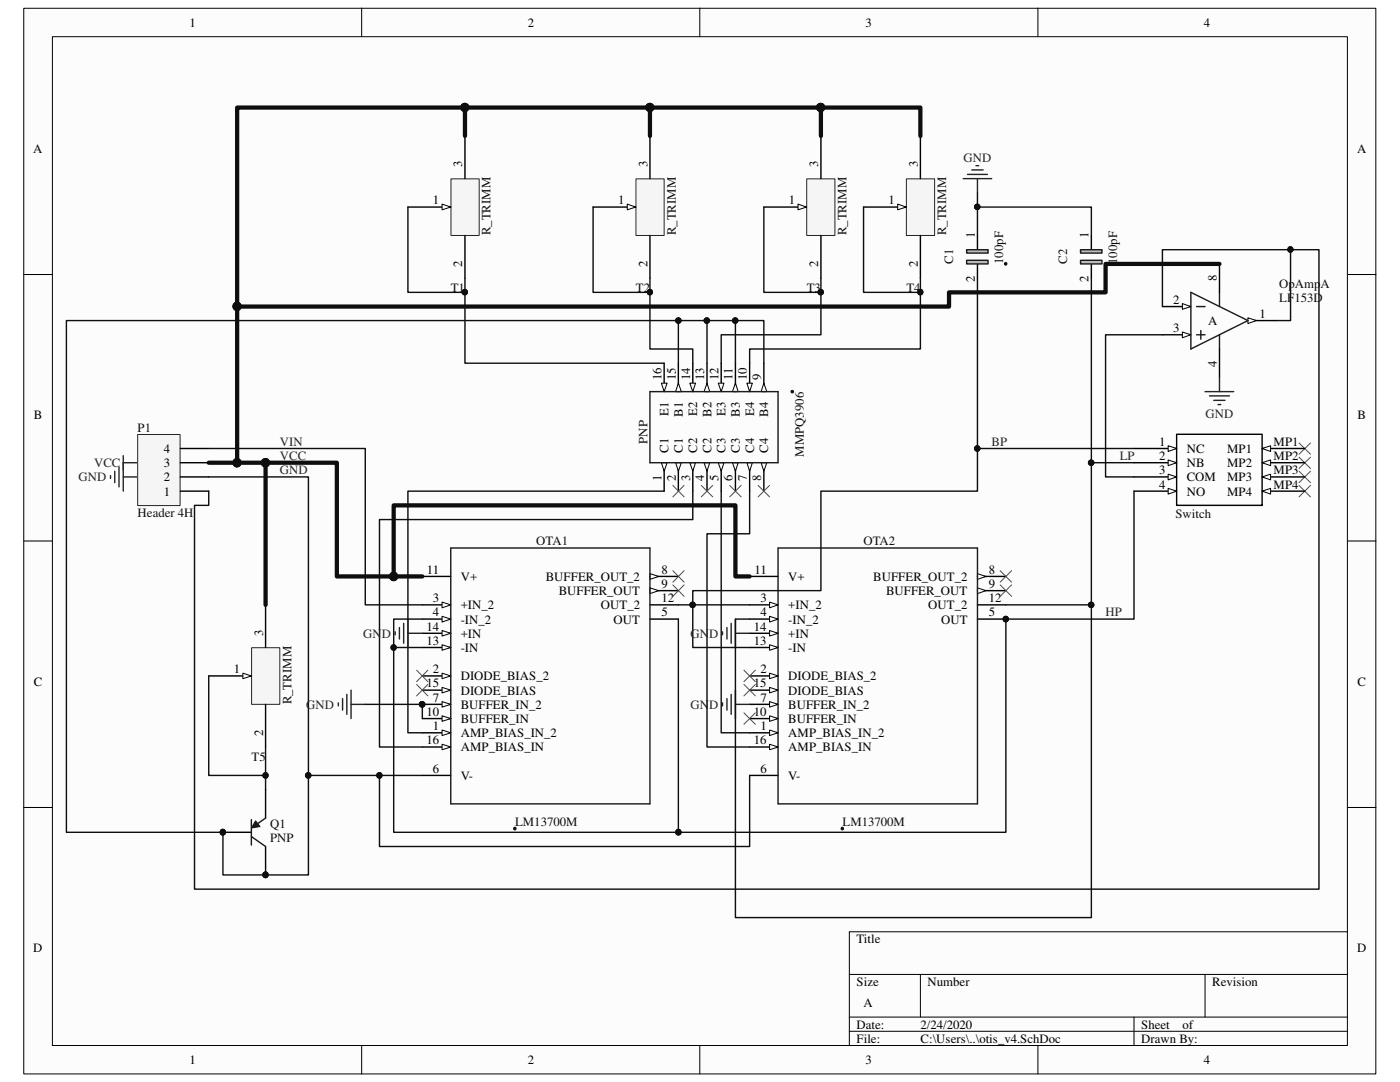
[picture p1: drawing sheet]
<svg xmlns="http://www.w3.org/2000/svg" width="279mm" height="216mm" viewBox="0 0 279 216" stroke-linecap="round" stroke-linejoin="round" font-family="sans-serif">
<defs><g id="words">
<g font-size="2.5">
<text x="37.8" y="5.3">1</text>
<text x="105.3" y="5.3">2</text>
<text x="172.8" y="5.3">3</text>
<text x="240.2" y="5.3">4</text>
<text x="6.6" y="30.5">A</text>
<text x="92.2" y="33.4" transform="rotate(-90 92.2 33.4)">3</text>
<text x="129.2" y="33.4" transform="rotate(-90 129.2 33.4)">3</text>
<text x="163.3" y="33.4" transform="rotate(-90 163.3 33.4)">3</text>
<text x="183.2" y="33.4" transform="rotate(-90 183.2 33.4)">3</text>
<text x="270.8" y="30.5">A</text>
<text x="86.4" y="40.8">1</text>
<text x="123.4" y="40.8">1</text>
<text x="157.4" y="40.8">1</text>
<text x="177.3" y="40.8">1</text>
<text x="194.5" y="47.5" transform="rotate(-90 194.5 47.5)">1</text>
<text x="217.3" y="47.5" transform="rotate(-90 217.3 47.5)">1</text>
<text x="92.2" y="53.2" transform="rotate(-90 92.2 53.2)">2</text>
<text x="129.2" y="53.2" transform="rotate(-90 129.2 53.2)">2</text>
<text x="163.3" y="53.2" transform="rotate(-90 163.3 53.2)">2</text>
<text x="183.2" y="53.2" transform="rotate(-90 183.2 53.2)">2</text>
<text x="194.5" y="56.2" transform="rotate(-90 194.5 56.2)">2</text>
<text x="217.3" y="56.2" transform="rotate(-90 217.3 56.2)">2</text>
<text x="242.8" y="56" transform="rotate(-90 242.8 56)">8</text>
<text x="234.1" y="60.6">2</text>
<text x="241.1" y="64.9">A</text>
<text x="251.3" y="63.5">1</text>
<text x="234.1" y="66.3">3</text>
<text x="132" y="75.9" transform="rotate(-90 132 75.9)">16</text>
<text x="134.9" y="75.9" transform="rotate(-90 134.9 75.9)">15</text>
<text x="137.7" y="75.9" transform="rotate(-90 137.7 75.9)">14</text>
<text x="140.5" y="75.9" transform="rotate(-90 140.5 75.9)">13</text>
<text x="143.4" y="75.9" transform="rotate(-90 143.4 75.9)">12</text>
<text x="146.2" y="75.9" transform="rotate(-90 146.2 75.9)">11</text>
<text x="149.1" y="75.9" transform="rotate(-90 149.1 75.9)">10</text>
<text x="151.9" y="75.9" transform="rotate(-90 151.9 75.9)">9</text>
<text x="242.8" y="73.2" transform="rotate(-90 242.8 73.2)">4</text>
<text x="6.7" y="83.7">B</text>
<text x="133.4" y="83" transform="rotate(-90 133.4 83)">E1</text>
<text x="136.3" y="83.1" transform="rotate(-90 136.3 83.1)">B1</text>
<text x="139.1" y="83" transform="rotate(-90 139.1 83)">E2</text>
<text x="142" y="83.1" transform="rotate(-90 142 83.1)">B2</text>
<text x="144.8" y="83" transform="rotate(-90 144.8 83)">E3</text>
<text x="147.7" y="83.1" transform="rotate(-90 147.7 83.1)">B3</text>
<text x="150.5" y="83" transform="rotate(-90 150.5 83)">E4</text>
<text x="153.3" y="83.1" transform="rotate(-90 153.3 83.1)">B4</text>
<text x="270.9" y="83.7">B</text>
<text x="231.3" y="89">1</text>
<text x="254.2" y="89">MP1</text>
<text x="32.7" y="93.2">3</text>
<text x="32.7" y="90.4">4</text>
<text x="132" y="95.9" transform="rotate(-90 132 95.9)">1</text>
<text x="133.4" y="90.4" transform="rotate(-90 133.4 90.4)">C1</text>
<text x="134.9" y="95.9" transform="rotate(-90 134.9 95.9)">2</text>
<text x="136.3" y="90.4" transform="rotate(-90 136.3 90.4)">C1</text>
<text x="137.7" y="95.9" transform="rotate(-90 137.7 95.9)">3</text>
<text x="139.1" y="90.4" transform="rotate(-90 139.1 90.4)">C2</text>
<text x="140.5" y="95.9" transform="rotate(-90 140.5 95.9)">4</text>
<text x="142" y="90.4" transform="rotate(-90 142 90.4)">C2</text>
<text x="143.4" y="95.9" transform="rotate(-90 143.4 95.9)">5</text>
<text x="144.8" y="90.4" transform="rotate(-90 144.8 90.4)">C3</text>
<text x="146.2" y="95.9" transform="rotate(-90 146.2 95.9)">6</text>
<text x="147.7" y="90.4" transform="rotate(-90 147.7 90.4)">C3</text>
<text x="149.1" y="95.9" transform="rotate(-90 149.1 95.9)">7</text>
<text x="150.5" y="90.4" transform="rotate(-90 150.5 90.4)">C4</text>
<text x="151.9" y="95.9" transform="rotate(-90 151.9 95.9)">8</text>
<text x="153.3" y="90.4" transform="rotate(-90 153.3 90.4)">C4</text>
<text x="231.3" y="94.7">3</text>
<text x="231.3" y="91.8">2</text>
<text x="236.9" y="90.4">NC</text>
<text x="236.9" y="93.2">NB</text>
<text x="244.9" y="90.4">MP1</text>
<text x="244.9" y="93.2">MP2</text>
<text x="254.2" y="91.8">MP2</text>
<text x="254.2" y="94.7">MP3</text>
<text x="32.7" y="98.9">1</text>
<text x="32.7" y="96.1">2</text>
<text x="231.3" y="97.5">4</text>
<text x="236.9" y="96.1">COM</text>
<text x="236.9" y="98.9">NO</text>
<text x="244.9" y="96.1">MP3</text>
<text x="244.9" y="98.9">MP4</text>
<text x="254.2" y="97.5">MP4</text>
<text x="85.2" y="114.5">11</text>
<text x="91.9" y="115.9">V+</text>
<text x="108.9" y="115.9">BUFFER_OUT_2</text>
<text x="111.5" y="118.7">BUFFER_OUT</text>
<text x="132" y="117.3">9</text>
<text x="132" y="114.5">8</text>
<text x="150.6" y="114.5">11</text>
<text x="157.3" y="115.9">V+</text>
<text x="174.3" y="115.9">BUFFER_OUT_2</text>
<text x="176.8" y="118.7">BUFFER_OUT</text>
<text x="197.4" y="114.5">8</text>
<text x="197.4" y="117.3">9</text>
<text x="85.1" y="125.8">14</text>
<text x="86.4" y="120.2">3</text>
<text x="86.4" y="123">4</text>
<text x="91.9" y="121.6">+IN_2</text>
<text x="91.9" y="124.4">-IN_2</text>
<text x="119.9" y="121.6">OUT_2</text>
<text x="122.5" y="124.4">OUT</text>
<text x="132" y="120.2">12</text>
<text x="132" y="123">5</text>
<text x="150.5" y="125.8">14</text>
<text x="151.8" y="120.2">3</text>
<text x="151.8" y="123">4</text>
<text x="157.3" y="121.6">+IN_2</text>
<text x="157.3" y="124.4">-IN_2</text>
<text x="185.3" y="121.6">OUT_2</text>
<text x="187.8" y="124.4">OUT</text>
<text x="197.4" y="120.2">12</text>
<text x="197.4" y="123">5</text>
<text x="52.5" y="127" transform="rotate(-90 52.5 127)">3</text>
<text x="85.1" y="128.7">13</text>
<text x="91.9" y="127.3">+IN</text>
<text x="91.9" y="130.1">-IN</text>
<text x="150.5" y="128.7">13</text>
<text x="157.3" y="127.3">+IN</text>
<text x="157.3" y="130.1">-IN</text>
<text x="6.7" y="136.8">C</text>
<text x="46.7" y="134.3">1</text>
<text x="85.1" y="137.2">15</text>
<text x="86.4" y="134.3">2</text>
<text x="91.9" y="135.8">DIODE_BIAS_2</text>
<text x="150.5" y="137.2">15</text>
<text x="151.8" y="134.3">2</text>
<text x="157.3" y="135.8">DIODE_BIAS_2</text>
<text x="270.9" y="136.8">C</text>
<text x="85.1" y="142.8">10</text>
<text x="86.4" y="140">7</text>
<text x="91.9" y="138.6">DIODE_BIAS</text>
<text x="91.9" y="141.4">BUFFER_IN_2</text>
<text x="150.5" y="142.8">10</text>
<text x="151.8" y="140">7</text>
<text x="157.3" y="138.6">DIODE_BIAS</text>
<text x="157.3" y="141.4">BUFFER_IN_2</text>
<text x="52.5" y="146.8" transform="rotate(-90 52.5 146.8)">2</text>
<text x="85.1" y="148.5">16</text>
<text x="86.4" y="145.7">1</text>
<text x="91.9" y="144.3">BUFFER_IN</text>
<text x="91.9" y="147.1">AMP_BIAS_IN_2</text>
<text x="91.9" y="149.9">AMP_BIAS_IN</text>
<text x="150.5" y="148.5">16</text>
<text x="151.8" y="145.7">1</text>
<text x="157.3" y="144.3">BUFFER_IN</text>
<text x="157.3" y="147.1">AMP_BIAS_IN_2</text>
<text x="157.3" y="149.9">AMP_BIAS_IN</text>
<text x="86.4" y="154.2">6</text>
<text x="91.9" y="155.6">V-</text>
<text x="151.8" y="154.2">6</text>
<text x="157.3" y="155.6">V-</text>
<text x="6.6" y="190">D</text>
<text x="170.9" y="188.2">Title</text>
<text x="270.8" y="190">D</text>
<text x="170.9" y="196.7">Size</text>
<text x="185.1" y="196.7">Number</text>
<text x="241.9" y="196.7">Revision</text>
<text x="172.3" y="201">A</text>
<text x="170.9" y="205.2">Date:</text>
<text x="170.9" y="208.1">File:</text>
<text x="183.7" y="208.1">C:\Users\..\otis_v4.SchDoc</text>
<text x="183.7" y="205.2">2/24/2020</text>
<text x="227.8" y="205.2">Sheet</text>
<text x="227.8" y="208.1">Drawn By:</text>
<text x="236" y="205.2">of</text>
<text x="37.8" y="212.3">1</text>
<text x="105.3" y="212.3">2</text>
<text x="172.8" y="212.3">3</text>
<text x="240.2" y="212.3">4</text>
</g>
<g font-size="2.5" fill="#262626">
<text x="192.3" y="32.3">GND</text>
<text x="240.6" y="83.3">GND</text>
<text x="55.9" y="89">VIN</text>
<text x="197.9" y="89">BP</text>
<text x="18.8" y="93.2">VCC</text>
<text x="55.9" y="94.7">GND</text>
<text x="55.9" y="91.8">VCC</text>
<text x="223.5" y="91.8">LP</text>
<text x="15.7" y="96.1">GND</text>
<text x="220.6" y="123">HP</text>
<text x="72.5" y="127.3">GND</text>
<text x="137.8" y="127.3">GND</text>
<text x="61.1" y="141.4">GND</text>
<text x="137.8" y="141.4">GND</text>
</g>
<g font-size="2.5" fill="#0e0e0e">
<text x="97.9" y="47" transform="rotate(-90 97.9 47)">R_TRIMM</text>
<text x="134.9" y="47" transform="rotate(-90 134.9 47)">R_TRIMM</text>
<text x="169" y="47" transform="rotate(-90 169 47)">R_TRIMM</text>
<text x="188.8" y="47" transform="rotate(-90 188.8 47)">R_TRIMM</text>
<text x="190.2" y="52.7" transform="rotate(-90 190.2 52.7)">C1</text>
<text x="200.2" y="52.7" transform="rotate(-90 200.2 52.7)">100pF</text>
<text x="213" y="52.7" transform="rotate(-90 213 52.7)">C2</text>
<text x="222.9" y="52.7" transform="rotate(-90 222.9 52.7)">100pF</text>
<text x="90" y="58.3">T1</text>
<text x="126.9" y="58.3">T2</text>
<text x="161" y="58.3">T3</text>
<text x="180.9" y="58.3">T4</text>
<text x="255.3" y="57.5">OpAmpA</text>
<text x="255.3" y="60.3">LF153D</text>
<text x="27.5" y="86.1">P1</text>
<text x="129.2" y="88.6" transform="rotate(-90 129.2 88.6)">PNP</text>
<text x="160.4" y="91.1" transform="rotate(-90 160.4 91.1)">MMPQ3906</text>
<text x="27.5" y="103.2">Header 4H</text>
<text x="234.6" y="103.4">Switch</text>
<text x="107" y="108.8">OTA1</text>
<text x="172.3" y="108.8">OTA2</text>
<text x="58.2" y="140.5" transform="rotate(-90 58.2 140.5)">R_TRIMM</text>
<text x="50.2" y="151.9">T5</text>
<text x="53.9" y="165.3">Q1</text>
<text x="102.8" y="164.8">LM13700M</text>
<text x="168.1" y="164.8">LM13700M</text>
<text x="53.9" y="168.1">PNP</text>
</g>
</g></defs>
<path d="M4.8 1.7h269.8v212.6h-269.8z" fill="#fcfcfc"/>
<path d="M4.7 1.7h269.9v212.6h-269.9z" fill="none" stroke="#000" stroke-width=".2"/>
<path d="M10.5 7.4h258.4v201.2h-258.4z" fill="#fcfcfc"/>
<g fill="none" stroke="#000" stroke-width=".2">
<path d="M10.5 7.3h258.4v201.3h-258.4zM72.2 1.6v5.7M139.7 1.6v5.7M207.1 1.6v5.7M4.7 54.8h5.7M268.9 54.8h5.7M4.7 107.9h5.7M268.9 107.9h5.7M4.7 161.1h5.7M268.9 161.1h5.7M169.5 194.4h99.4M183.7 194.4v8.5"/>
<path d="M240.5 194.4v8.5M268.9 185.9h-99.4v22.7M72.2 208.6v5.7M139.7 208.6v5.7M169.5 202.9h99.4M169.5 205.8h99.4M207.1 208.6v5.7M226.3 202.9v5.7"/>
</g>
<path d="M84.3 115h5.7M84.3 120.7h5.7" fill="none" stroke="#000" stroke-width=".28"/>
<path d="M88.2 120.1l1.8 .6-1.8 .6z" fill="#fcfcfc"/>
<path d="M88.2 120.1l1.8 .6-1.8 .6z" fill="none" stroke="#000" stroke-width=".2"/>
<path d="M84.3 123.5h5.7" fill="none" stroke="#000" stroke-width=".28"/>
<path d="M88.2 123l1.8 .5-1.8 .6z" fill="#fcfcfc"/>
<path d="M88.2 123l1.8 .5-1.8 .6z" fill="none" stroke="#000" stroke-width=".2"/>
<path d="M84.3 126.4h5.7" fill="none" stroke="#000" stroke-width=".28"/>
<path d="M88.2 125.8l1.8 .6-1.8 .5z" fill="#fcfcfc"/>
<path d="M88.2 125.8l1.8 .6-1.8 .5z" fill="none" stroke="#000" stroke-width=".2"/>
<path d="M84.3 129.2h5.7" fill="none" stroke="#000" stroke-width=".28"/>
<path d="M88.2 128.7l1.8 .5-1.8 .6z" fill="#fcfcfc"/>
<path d="M88.2 128.7l1.8 .5-1.8 .6z" fill="none" stroke="#000" stroke-width=".2"/>
<path d="M84.3 134.9h5.7" fill="none" stroke="#000" stroke-width=".28"/>
<path d="M88.2 134.3l1.8 .6-1.8 .5z" fill="#fcfcfc"/>
<path d="M88.2 134.3l1.8 .6-1.8 .5z" fill="none" stroke="#000" stroke-width=".2"/>
<path d="M84.3 137.7h5.7" fill="none" stroke="#000" stroke-width=".28"/>
<path d="M88.2 137.2l1.8 .5-1.8 .6z" fill="#fcfcfc"/>
<path d="M88.2 137.2l1.8 .5-1.8 .6z" fill="none" stroke="#000" stroke-width=".2"/>
<path d="M84.3 140.5h5.7" fill="none" stroke="#000" stroke-width=".28"/>
<path d="M88.2 140l1.8 .5-1.8 .6z" fill="#fcfcfc"/>
<path d="M88.2 140l1.8 .5-1.8 .6z" fill="none" stroke="#000" stroke-width=".2"/>
<circle cx="84.2" cy="140.5" r=".55" fill="#0e0e0e"/>
<circle cx="84.2" cy="140.5" r=".55" fill="none" stroke="#0e0e0e" stroke-width=".2"/>
<path d="M84.3 143.4h5.7" fill="none" stroke="#000" stroke-width=".28"/>
<path d="M88.2 142.8l1.8 .6-1.8 .5z" fill="#fcfcfc"/>
<path d="M88.2 142.8l1.8 .6-1.8 .5z" fill="none" stroke="#000" stroke-width=".2"/>
<path d="M84.3 146.2h5.7" fill="none" stroke="#000" stroke-width=".28"/>
<path d="M88.2 145.7l1.8 .5-1.8 .6z" fill="#fcfcfc"/>
<path d="M88.2 145.7l1.8 .5-1.8 .6z" fill="none" stroke="#000" stroke-width=".2"/>
<path d="M84.3 149.1h5.7" fill="none" stroke="#000" stroke-width=".28"/>
<path d="M88.2 148.5l1.8 .6-1.8 .5z" fill="#fcfcfc"/>
<path d="M88.2 148.5l1.8 .6-1.8 .5z" fill="none" stroke="#000" stroke-width=".2"/>
<path d="M129.7 115h5.7M84.3 154.7h5.7" fill="none" stroke="#000" stroke-width=".28"/>
<path d="M129.7 114.5l1.7 .5-1.7 .6z" fill="#fcfcfc"/>
<path d="M129.7 114.5l1.7 .5-1.7 .6z" fill="none" stroke="#000" stroke-width=".2"/>
<path d="M129.7 117.9h5.7" fill="none" stroke="#000" stroke-width=".28"/>
<path d="M129.7 117.3l1.7 .6-1.7 .5z" fill="#fcfcfc"/>
<path d="M129.7 117.3l1.7 .6-1.7 .5z" fill="none" stroke="#000" stroke-width=".2"/>
<path d="M129.7 120.7h5.7M129.7 123.5h5.7" fill="none" stroke="#000" stroke-width=".28"/>
<path d="M90 109.3h39.7v51.1h-39.7z" fill="none" stroke="#1c1c1c" stroke-width=".28"/>
<circle cx="102.7" cy="165.3" r=".26" fill="#0e0e0e"/>
<circle cx="102.7" cy="165.3" r=".26" fill="none" stroke="#0e0e0e" stroke-width=".2"/>
<circle cx="84.2" cy="140.5" r=".55" fill="#0e0e0e"/>
<circle cx="84.2" cy="140.5" r=".55" fill="none" stroke="#0e0e0e" stroke-width=".2"/>
<path d="M149.6 115h5.7M149.6 120.7h5.7" fill="none" stroke="#000" stroke-width=".28"/>
<path d="M153.6 120.1l1.7 .6-1.7 .6z" fill="#fcfcfc"/>
<path d="M153.6 120.1l1.7 .6-1.7 .6z" fill="none" stroke="#000" stroke-width=".2"/>
<path d="M149.6 123.5h5.7" fill="none" stroke="#000" stroke-width=".28"/>
<path d="M153.6 123l1.7 .5-1.7 .6z" fill="#fcfcfc"/>
<path d="M153.6 123l1.7 .5-1.7 .6z" fill="none" stroke="#000" stroke-width=".2"/>
<path d="M149.6 126.4h5.7" fill="none" stroke="#000" stroke-width=".28"/>
<path d="M153.6 125.8l1.7 .6-1.7 .5z" fill="#fcfcfc"/>
<path d="M153.6 125.8l1.7 .6-1.7 .5z" fill="none" stroke="#000" stroke-width=".2"/>
<path d="M149.6 129.2h5.7" fill="none" stroke="#000" stroke-width=".28"/>
<path d="M153.6 128.7l1.7 .5-1.7 .6z" fill="#fcfcfc"/>
<path d="M153.6 128.7l1.7 .5-1.7 .6z" fill="none" stroke="#000" stroke-width=".2"/>
<path d="M149.6 134.9h5.7" fill="none" stroke="#000" stroke-width=".28"/>
<path d="M153.6 134.3l1.7 .6-1.7 .5z" fill="#fcfcfc"/>
<path d="M153.6 134.3l1.7 .6-1.7 .5z" fill="none" stroke="#000" stroke-width=".2"/>
<path d="M149.6 137.7h5.7" fill="none" stroke="#000" stroke-width=".28"/>
<path d="M153.6 137.2l1.7 .5-1.7 .6z" fill="#fcfcfc"/>
<path d="M153.6 137.2l1.7 .5-1.7 .6z" fill="none" stroke="#000" stroke-width=".2"/>
<path d="M149.6 140.5h5.7" fill="none" stroke="#000" stroke-width=".28"/>
<path d="M153.6 140l1.7 .5-1.7 .6z" fill="#fcfcfc"/>
<path d="M153.6 140l1.7 .5-1.7 .6z" fill="none" stroke="#000" stroke-width=".2"/>
<path d="M149.6 143.4h5.7" fill="none" stroke="#000" stroke-width=".28"/>
<path d="M153.6 142.8l1.7 .6-1.7 .5z" fill="#fcfcfc"/>
<path d="M153.6 142.8l1.7 .6-1.7 .5z" fill="none" stroke="#000" stroke-width=".2"/>
<path d="M149.6 146.2h5.7" fill="none" stroke="#000" stroke-width=".28"/>
<path d="M153.6 145.7l1.7 .5-1.7 .6z" fill="#fcfcfc"/>
<path d="M153.6 145.7l1.7 .5-1.7 .6z" fill="none" stroke="#000" stroke-width=".2"/>
<path d="M149.6 149.1h5.7" fill="none" stroke="#000" stroke-width=".28"/>
<path d="M153.6 148.5l1.7 .6-1.7 .5z" fill="#fcfcfc"/>
<path d="M153.6 148.5l1.7 .6-1.7 .5z" fill="none" stroke="#000" stroke-width=".2"/>
<path d="M195.1 115h5.6M149.6 154.7h5.7" fill="none" stroke="#000" stroke-width=".28"/>
<path d="M195.1 114.5l1.7 .5-1.7 .6z" fill="#fcfcfc"/>
<path d="M195.1 114.5l1.7 .5-1.7 .6z" fill="none" stroke="#000" stroke-width=".2"/>
<path d="M195.1 117.9h5.6" fill="none" stroke="#000" stroke-width=".28"/>
<path d="M195.1 117.3l1.7 .6-1.7 .5z" fill="#fcfcfc"/>
<path d="M195.1 117.3l1.7 .6-1.7 .5z" fill="none" stroke="#000" stroke-width=".2"/>
<path d="M195.1 120.7h5.6M195.1 123.5h5.6" fill="none" stroke="#000" stroke-width=".28"/>
<circle cx="200.7" cy="123.5" r=".54" fill="#0e0e0e"/>
<circle cx="200.7" cy="123.5" r=".54" fill="none" stroke="#0e0e0e" stroke-width=".2"/>
<path d="M155.3 109.3h39.8v51.1h-39.8z" fill="none" stroke="#1c1c1c" stroke-width=".28"/>
<circle cx="168.1" cy="165.3" r=".26" fill="#0e0e0e"/>
<circle cx="168.1" cy="165.3" r=".26" fill="none" stroke="#0e0e0e" stroke-width=".2"/>
<circle cx="200.7" cy="123.5" r=".54" fill="#0e0e0e"/>
<circle cx="200.7" cy="123.5" r=".54" fill="none" stroke="#0e0e0e" stroke-width=".2"/>
<path d="M132.5 92.3v5.7" fill="none" stroke="#000" stroke-width=".28"/>
<path d="M132 92.3h1.1l-.6 1.7z" fill="#fcfcfc"/>
<path d="M132 92.3h1.1l-.6 1.7z" fill="none" stroke="#000" stroke-width=".2"/>
<path d="M143.9 72.5v5.6" fill="none" stroke="#000" stroke-width=".28"/>
<path d="M143.3 76.5h1.2l-.6 1.6z" fill="#fcfcfc"/>
<path d="M143.3 76.5h1.2l-.6 1.6z" fill="none" stroke="#000" stroke-width=".2"/>
<path d="M146.8 72.5v5.6" fill="none" stroke="#000" stroke-width=".28"/>
<path d="M146.8 76.5l.5 1.6h-1.1z" fill="#fcfcfc"/>
<path d="M146.8 76.5l.5 1.6h-1.1z" fill="none" stroke="#000" stroke-width=".2"/>
<path d="M149.6 72.5v5.6" fill="none" stroke="#000" stroke-width=".28"/>
<path d="M149.1 76.5h1.1l-.6 1.6z" fill="#fcfcfc"/>
<path d="M149.1 76.5h1.1l-.6 1.6z" fill="none" stroke="#000" stroke-width=".2"/>
<path d="M135.4 92.3v5.7" fill="none" stroke="#000" stroke-width=".28"/>
<path d="M134.8 92.3h1.2l-.6 1.7z" fill="#fcfcfc"/>
<path d="M134.8 92.3h1.2l-.6 1.7z" fill="none" stroke="#000" stroke-width=".2"/>
<path d="M138.3 92.3v5.7" fill="none" stroke="#000" stroke-width=".28"/>
<path d="M137.7 92.3h1.1l-.5 1.7z" fill="#fcfcfc"/>
<path d="M137.7 92.3h1.1l-.5 1.7z" fill="none" stroke="#000" stroke-width=".2"/>
<path d="M141.1 92.3v5.7" fill="none" stroke="#000" stroke-width=".28"/>
<path d="M140.5 92.3h1.1l-.5 1.7z" fill="#fcfcfc"/>
<path d="M140.5 92.3h1.1l-.5 1.7z" fill="none" stroke="#000" stroke-width=".2"/>
<path d="M143.9 92.3v5.7" fill="none" stroke="#000" stroke-width=".28"/>
<path d="M143.3 92.3h1.2l-.6 1.7z" fill="#fcfcfc"/>
<path d="M143.3 92.3h1.2l-.6 1.7z" fill="none" stroke="#000" stroke-width=".2"/>
<path d="M146.8 92.3v5.7" fill="none" stroke="#000" stroke-width=".28"/>
<path d="M146.2 92.3h1.1l-.5 1.7z" fill="#fcfcfc"/>
<path d="M146.2 92.3h1.1l-.5 1.7z" fill="none" stroke="#000" stroke-width=".2"/>
<path d="M149.6 92.3v5.7" fill="none" stroke="#000" stroke-width=".28"/>
<path d="M149.1 92.3h1.1l-.6 1.7z" fill="#fcfcfc"/>
<path d="M149.1 92.3h1.1l-.6 1.7z" fill="none" stroke="#000" stroke-width=".2"/>
<path d="M152.4 72.5v5.6" fill="none" stroke="#000" stroke-width=".28"/>
<path d="M152.4 76.5l.6 1.6h-1.1z" fill="#fcfcfc"/>
<path d="M152.4 76.5l.6 1.6h-1.1z" fill="none" stroke="#000" stroke-width=".2"/>
<path d="M152.4 92.3v5.7" fill="none" stroke="#000" stroke-width=".28"/>
<path d="M151.9 92.3h1.1l-.6 1.7z" fill="#fcfcfc"/>
<path d="M151.9 92.3h1.1l-.6 1.7z" fill="none" stroke="#000" stroke-width=".2"/>
<path d="M132.5 72.5v5.6" fill="none" stroke="#000" stroke-width=".28"/>
<path d="M132 76.5h1.1l-.6 1.6z" fill="#fcfcfc"/>
<path d="M132 76.5h1.1l-.6 1.6z" fill="none" stroke="#000" stroke-width=".2"/>
<path d="M135.4 72.5v5.6" fill="none" stroke="#000" stroke-width=".28"/>
<path d="M135.4 76.5l.6 1.6h-1.2z" fill="#fcfcfc"/>
<path d="M135.4 76.5l.6 1.6h-1.2z" fill="none" stroke="#000" stroke-width=".2"/>
<path d="M138.3 72.5v5.6" fill="none" stroke="#000" stroke-width=".28"/>
<path d="M137.7 76.5h1.1l-.5 1.6z" fill="#fcfcfc"/>
<path d="M137.7 76.5h1.1l-.5 1.6z" fill="none" stroke="#000" stroke-width=".2"/>
<path d="M141.1 72.5v5.6" fill="none" stroke="#000" stroke-width=".28"/>
<path d="M141.1 76.5l.5 1.6h-1.1z" fill="#fcfcfc"/>
<path d="M141.1 76.5l.5 1.6h-1.1z" fill="none" stroke="#000" stroke-width=".2"/>
<path d="M129.7 78.1h25.6v14.2h-25.6z" fill="none" stroke="#1c1c1c" stroke-width=".28"/>
<circle cx="158.1" cy="78.2" r=".26" fill="#0e0e0e"/>
<circle cx="158.1" cy="78.2" r=".26" fill="none" stroke="#0e0e0e" stroke-width=".2"/>
<path d="M232 61.2h5.7" fill="none" stroke="#000" stroke-width=".28"/>
<path d="M236 60.6l1.7 .6-1.7 .5z" fill="#fcfcfc"/>
<path d="M236 60.6l1.7 .6-1.7 .5z" fill="none" stroke="#000" stroke-width=".2"/>
<path d="M232 66.8h5.7" fill="none" stroke="#000" stroke-width=".28"/>
<path d="M236 66.3l1.7 .5-1.7 .6z" fill="#fcfcfc"/>
<path d="M236 66.3l1.7 .5-1.7 .6z" fill="none" stroke="#000" stroke-width=".2"/>
<path d="M249 64h5.7" fill="none" stroke="#000" stroke-width=".28"/>
<path d="M249 63.4l1.7 .6-1.7 .6z" fill="#fcfcfc"/>
<path d="M249 63.4l1.7 .6-1.7 .6z" fill="none" stroke="#000" stroke-width=".2"/>
<path d="M237.7 58.3l11.3 5.7-11.3 5.6zM243.4 58.3v2.9M238.8 61.2h1.7M238.8 66.8h1.7M239.6 66v1.7M243.4 66.8v2.8" fill="none" stroke="#1c1c1c" stroke-width=".28"/>
<path d="M243.4 52.7v5.6M243.4 69.6v5.7" fill="none" stroke="#000" stroke-width=".28"/>
<path d="M41.7 92.3h25.5v22.7h17.1" fill="none" stroke="#0e0e0e" stroke-width=".85"/>
<circle cx="47.3" cy="92.3" r=".83" fill="#0e0e0e"/>
<circle cx="47.3" cy="92.3" r=".83" fill="none" stroke="#0e0e0e" stroke-width=".2"/>
<circle cx="53" cy="92.3" r=".83" fill="#0e0e0e"/>
<circle cx="53" cy="92.3" r=".83" fill="none" stroke="#0e0e0e" stroke-width=".2"/>
<circle cx="78.5" cy="115" r=".83" fill="#0e0e0e"/>
<circle cx="78.5" cy="115" r=".83" fill="none" stroke="#0e0e0e" stroke-width=".2"/>
<path d="M78.6 115v-14.2h68.2v14.2h2.8" fill="none" stroke="#0e0e0e" stroke-width=".85"/>
<circle cx="78.5" cy="115" r=".83" fill="#0e0e0e"/>
<circle cx="78.5" cy="115" r=".83" fill="none" stroke="#0e0e0e" stroke-width=".2"/>
<path d="M41.7 95.2h19.9v59.5h22.7" fill="none" stroke="#0e0e0e" stroke-width=".28"/>
<circle cx="61.5" cy="154.7" r=".55" fill="#0e0e0e"/>
<circle cx="61.5" cy="154.7" r=".55" fill="none" stroke="#0e0e0e" stroke-width=".2"/>
<circle cx="75.7" cy="154.7" r=".54" fill="#0e0e0e"/>
<circle cx="75.7" cy="154.7" r=".54" fill="none" stroke="#0e0e0e" stroke-width=".2"/>
<path d="M75.7 154.7v14.2h73.9v-14.2" fill="none" stroke="#0e0e0e" stroke-width=".28"/>
<circle cx="75.7" cy="154.7" r=".54" fill="#0e0e0e"/>
<circle cx="75.7" cy="154.7" r=".54" fill="none" stroke="#0e0e0e" stroke-width=".2"/>
<g fill="none" stroke="#262626" stroke-width=".28">
<path d="M22.1 94.9v.6M22.9 94v2.3M23.7 93.2v4M24.6 90.9v7.1M24.6 92.3h2.8M24.6 95.2h2.8M68.4 139.4v2.3M69.2 138.6v3.9M70.1 137.7v5.7M145.1 139.4v2.3M145.9 138.6v3.9M146.8 137.7v5.7"/>
<path d="M67.5 140.3v.5M70.1 140.5h2.8M144.2 140.3v.5M146.8 140.5h2.8"/>
</g>
<path d="M151.3 96.9l2.3 2.2M153.6 96.9l-2.3 2.2M199.6 116.7l2.3 2.3M201.9 116.7l-2.3 2.3M148.5 136.6l2.2 2.3M150.7 136.6l-2.2 2.3M148.5 142.2l2.2 2.3M150.7 142.2l-2.2 2.3" fill="none" stroke="#4c4c4c" stroke-width=".2"/>
<path d="M195.1 47v2.8M195.1 52.7v2.8" fill="none" stroke="#000" stroke-width=".28"/>
<path d="M192.9 51.9h4.3v.8h-4.3z" fill-rule="evenodd" fill="#c0c0c0"/>
<path d="M192.9 51.9h4.3v.8h-4.3z" fill="none" stroke="#1c1c1c" stroke-width=".28"/>
<path d="M192.9 49.8h4.3v.7h-4.3z" fill-rule="evenodd" fill="#c0c0c0"/>
<path d="M192.9 49.8h4.3v.7h-4.3z" fill="none" stroke="#1c1c1c" stroke-width=".28"/>
<circle cx="200.7" cy="52.6" r=".27" fill="#0e0e0e"/>
<circle cx="200.7" cy="52.6" r=".27" fill="none" stroke="#0e0e0e" stroke-width=".2"/>
<path d="M217.8 47v2.8M217.8 52.7v2.8" fill="none" stroke="#000" stroke-width=".28"/>
<path d="M215.6 51.9h4.3v.8h-4.3z" fill-rule="evenodd" fill="#c0c0c0"/>
<path d="M215.6 51.9h4.3v.8h-4.3z" fill="none" stroke="#1c1c1c" stroke-width=".28"/>
<path d="M215.6 49.8h4.3v.7h-4.3z" fill-rule="evenodd" fill="#c0c0c0"/>
<path d="M215.6 49.8h4.3v.7h-4.3z" fill="none" stroke="#1c1c1c" stroke-width=".28"/>
<circle cx="223.4" cy="52.6" r=".26" fill="#0e0e0e"/>
<circle cx="223.4" cy="52.6" r=".26" fill="none" stroke="#0e0e0e" stroke-width=".2"/>
<path d="M192.2 35.6h5.7M193.1 34.8h4M193.9 33.9h2.3M194.8 33.1h.5M195.1 35.6v2.9" fill="none" stroke="#262626" stroke-width=".28"/>
<path d="M195.1 38.5v8.5" fill="none" stroke="#0e0e0e" stroke-width=".28"/>
<circle cx="195" cy="41.3" r=".55" fill="#0e0e0e"/>
<circle cx="195" cy="41.3" r=".55" fill="none" stroke="#0e0e0e" stroke-width=".2"/>
<path d="M195.1 41.3h22.7v5.7" fill="none" stroke="#0e0e0e" stroke-width=".28"/>
<circle cx="195" cy="41.3" r=".55" fill="#0e0e0e"/>
<circle cx="195" cy="41.3" r=".55" fill="none" stroke="#0e0e0e" stroke-width=".2"/>
<path d="M72.9 140.5h11.4v2.9" fill="none" stroke="#0e0e0e" stroke-width=".28"/>
<circle cx="84.2" cy="140.5" r=".55" fill="#0e0e0e"/>
<circle cx="84.2" cy="140.5" r=".55" fill="none" stroke="#0e0e0e" stroke-width=".2"/>
<g fill="none" stroke="#4c4c4c" stroke-width=".2">
<path d="M134.3 96.9l2.2 2.2M136.5 96.9l-2.2 2.2M140 96.9l2.2 2.2M142.2 96.9l-2.2 2.2M145.6 96.9l2.3 2.2M147.9 96.9l-2.3 2.2M259.2 88.4l2.3 2.2M259.2 91.2l2.3 2.3M259.2 94l2.3 2.3M259.2 96.9l2.3 2.2M261.5 88.4l-2.3 2.2M261.5 91.2l-2.3 2.3"/>
<path d="M261.5 94l-2.3 2.3M261.5 96.9l-2.3 2.2M134.3 113.9l2.2 2.3M134.3 116.7l2.2 2.3M136.5 113.9l-2.2 2.3M136.5 116.7l-2.2 2.3M199.6 113.9l2.3 2.3M201.9 113.9l-2.3 2.3M83.1 133.7l2.3 2.3M83.1 136.6l2.3 2.3M85.4 133.7l-2.3 2.3M85.4 136.6l-2.3 2.3"/>
<path d="M148.5 133.7l2.2 2.3M150.7 133.7l-2.2 2.3"/>
</g>
<path d="M232 66.8h-11.4v28.4h5.7M132.5 98h-51.1v48.2h2.9M138.3 98v5.7h-62.6v45.4h8.6M143.9 98v48.2h5.7" fill="none" stroke="#0e0e0e" stroke-width=".28"/>
<path d="M240.5 78.1h5.7M241.4 79h4M242.2 79.9h2.3M243.4 75.3v2.8M243.1 80.7h.5" fill="none" stroke="#262626" stroke-width=".28"/>
<path d="M27.5 86.7h8.4v14.2h-8.4z" fill="#f5f5f5"/>
<path d="M27.5 86.7h8.4v14.2h-8.4z" fill="none" stroke="#262626" stroke-width=".2"/>
<path d="M36 98h5.7M36 95.2h5.7M36 92.3h5.7M36 89.5h5.7" fill="none" stroke="#000" stroke-width=".28"/>
<path d="M232 61.2v-11.4h31.2v127.6h-224.4v-76.6h2.9v-2.8" fill="none" stroke="#0e0e0e" stroke-width=".28"/>
<circle cx="257.5" cy="49.8" r=".54" fill="#0e0e0e"/>
<circle cx="257.5" cy="49.8" r=".54" fill="none" stroke="#0e0e0e" stroke-width=".2"/>
<path d="M257.6 49.8v14.2h-2.9" fill="none" stroke="#0e0e0e" stroke-width=".28"/>
<circle cx="257.5" cy="49.8" r=".54" fill="#0e0e0e"/>
<circle cx="257.5" cy="49.8" r=".54" fill="none" stroke="#0e0e0e" stroke-width=".2"/>
<path d="M90 35.7h5.6v11.3h-5.6z" fill="#f5f5f5"/>
<path d="M90 35.7h5.6v11.3h-5.6z" fill="none" stroke="#262626" stroke-width=".2"/>
<path d="M92.8 27.1v8.5M81.4 41.3h8.6M92.8 47v8.5" fill="none" stroke="#000" stroke-width=".28"/>
<path d="M88.2 40.7l1.8 .6-1.8 .6z" fill="#fcfcfc"/>
<path d="M88.2 40.7l1.8 .6-1.8 .6z" fill="none" stroke="#000" stroke-width=".2"/>
<path d="M127 35.7h5.5v11.3h-5.5z" fill="#f5f5f5"/>
<path d="M126.9 35.7h5.6v11.3h-5.6z" fill="none" stroke="#262626" stroke-width=".2"/>
<path d="M129.7 27.1v8.5M118.4 41.3h8.5M129.7 47v8.5" fill="none" stroke="#000" stroke-width=".28"/>
<path d="M125.2 40.7l1.7 .6-1.7 .6z" fill="#fcfcfc"/>
<path d="M125.2 40.7l1.7 .6-1.7 .6z" fill="none" stroke="#000" stroke-width=".2"/>
<path d="M161 35.7h5.6v11.3h-5.6z" fill="#f5f5f5"/>
<path d="M161 35.7h5.6v11.3h-5.6z" fill="none" stroke="#262626" stroke-width=".2"/>
<path d="M163.8 27.1v8.5M152.4 41.3h8.6M163.8 47v8.5" fill="none" stroke="#000" stroke-width=".28"/>
<path d="M159.3 40.7l1.7 .6-1.7 .6z" fill="#fcfcfc"/>
<path d="M159.3 40.7l1.7 .6-1.7 .6z" fill="none" stroke="#000" stroke-width=".2"/>
<path d="M50.2 129.3h5.6v11.2h-5.6z" fill="#f5f5f5"/>
<path d="M50.2 129.2h5.6v11.3h-5.6z" fill="none" stroke="#262626" stroke-width=".2"/>
<path d="M41.7 134.9h8.5M53 120.7v8.5M53 140.5v8.6" fill="none" stroke="#000" stroke-width=".28"/>
<path d="M48.5 134.3l1.7 .6-1.7 .5z" fill="#fcfcfc"/>
<path d="M48.5 134.3l1.7 .6-1.7 .5z" fill="none" stroke="#000" stroke-width=".2"/>
<path d="M149.6 98v8.5h-8.5v42.6h8.5" fill="none" stroke="#0e0e0e" stroke-width=".28"/>
<path d="M226.3 89.5h8.5M234.8 86.7h17.1v14.1h-17.1z" fill="none" stroke="#000" stroke-width=".28"/>
<path d="M233.1 88.9l1.7 .6-1.7 .6z" fill="#fcfcfc"/>
<path d="M233.1 88.9l1.7 .6-1.7 .6z" fill="none" stroke="#000" stroke-width=".2"/>
<path d="M226.3 95.2h8.5" fill="none" stroke="#000" stroke-width=".28"/>
<path d="M233.1 94.6l1.7 .6-1.7 .6z" fill="#fcfcfc"/>
<path d="M233.1 94.6l1.7 .6-1.7 .6z" fill="none" stroke="#000" stroke-width=".2"/>
<path d="M226.3 98h8.5" fill="none" stroke="#000" stroke-width=".28"/>
<path d="M233.1 97.5l1.7 .5-1.7 .6z" fill="#fcfcfc"/>
<path d="M233.1 97.5l1.7 .5-1.7 .6z" fill="none" stroke="#000" stroke-width=".2"/>
<path d="M251.9 89.5h8.5" fill="none" stroke="#000" stroke-width=".28"/>
<path d="M251.9 89.5l1.7-.6v1.2z" fill="#fcfcfc"/>
<path d="M251.9 89.5l1.7-.6v1.2z" fill="none" stroke="#000" stroke-width=".2"/>
<path d="M251.9 92.3h8.5" fill="none" stroke="#000" stroke-width=".28"/>
<path d="M251.9 92.3l1.7-.5v1.1z" fill="#fcfcfc"/>
<path d="M251.9 92.3l1.7-.5v1.1z" fill="none" stroke="#000" stroke-width=".2"/>
<path d="M251.9 95.2h8.5" fill="none" stroke="#000" stroke-width=".28"/>
<path d="M251.9 95.2l1.7-.6v1.2z" fill="#fcfcfc"/>
<path d="M251.9 95.2l1.7-.6v1.2z" fill="none" stroke="#000" stroke-width=".2"/>
<path d="M251.9 98h8.5" fill="none" stroke="#000" stroke-width=".28"/>
<path d="M251.9 98l1.7-.5v1.1z" fill="#fcfcfc"/>
<path d="M251.9 98l1.7-.5v1.1z" fill="none" stroke="#000" stroke-width=".2"/>
<path d="M226.3 92.3h8.5" fill="none" stroke="#000" stroke-width=".28"/>
<path d="M233.1 91.8l1.7 .5-1.7 .6z" fill="#fcfcfc"/>
<path d="M233.1 91.8l1.7 .5-1.7 .6z" fill="none" stroke="#000" stroke-width=".2"/>
<path d="M180.9 35.7h5.6v11.3h-5.6z" fill="#f5f5f5"/>
<path d="M180.9 35.7h5.6v11.3h-5.6z" fill="none" stroke="#262626" stroke-width=".2"/>
<path d="M183.7 27.1v8.5M172.3 41.3h8.5M183.7 47v8.5" fill="none" stroke="#000" stroke-width=".28"/>
<path d="M179.2 40.7l1.6 .6-1.6 .6z" fill="#fcfcfc"/>
<path d="M179.2 40.7l1.6 .6-1.6 .6z" fill="none" stroke="#000" stroke-width=".2"/>
<path d="M41.7 89.5h31.2v31.2h11.4M135.4 123.5v42.6h-56.8v-36.9h5.7" fill="none" stroke="#0e0e0e" stroke-width=".28"/>
<circle cx="78.5" cy="129.2" r=".53" fill="#0e0e0e"/>
<circle cx="78.5" cy="129.2" r=".53" fill="none" stroke="#0e0e0e" stroke-width=".2"/>
<circle cx="135.4" cy="166.1" r=".56" fill="#0e0e0e"/>
<circle cx="135.4" cy="166.1" r=".56" fill="none" stroke="#0e0e0e" stroke-width=".2"/>
<path d="M78.9 126.1v.6M79.7 125.2v2.3M80.6 124.4v4M81.4 123.5v5.7M81.4 126.4h2.9" fill="none" stroke="#262626" stroke-width=".28"/>
<path d="M195.1 55.5v42.5h-31.3v19.9h-25.5v2.8h-2.9" fill="none" stroke="#0e0e0e" stroke-width=".28"/>
<circle cx="195" cy="89.5" r=".55" fill="#0e0e0e"/>
<circle cx="195" cy="89.5" r=".55" fill="none" stroke="#0e0e0e" stroke-width=".2"/>
<circle cx="138.2" cy="120.7" r=".55" fill="#0e0e0e"/>
<circle cx="138.2" cy="120.7" r=".55" fill="none" stroke="#0e0e0e" stroke-width=".2"/>
<path d="M149.6 120.7h-11.3v8.5h11.3" fill="none" stroke="#0e0e0e" stroke-width=".28"/>
<circle cx="138.2" cy="120.7" r=".55" fill="#0e0e0e"/>
<circle cx="138.2" cy="120.7" r=".55" fill="none" stroke="#0e0e0e" stroke-width=".2"/>
<path d="M144.2 126.1v.6M145.1 125.2v2.3M145.9 124.4v4M146.8 123.5v5.7M146.8 126.4h2.8" fill="none" stroke="#262626" stroke-width=".28"/>
<path d="M217.8 55.5v65.2h-17.1" fill="none" stroke="#0e0e0e" stroke-width=".28"/>
<circle cx="217.8" cy="92.3" r=".55" fill="#0e0e0e"/>
<circle cx="217.8" cy="92.3" r=".55" fill="none" stroke="#0e0e0e" stroke-width=".2"/>
<circle cx="217.8" cy="120.7" r=".55" fill="#0e0e0e"/>
<circle cx="217.8" cy="120.7" r=".55" fill="none" stroke="#0e0e0e" stroke-width=".2"/>
<path d="M217.8 120.7v62.4h-71v-59.6h2.8" fill="none" stroke="#0e0e0e" stroke-width=".28"/>
<circle cx="217.8" cy="120.7" r=".55" fill="#0e0e0e"/>
<circle cx="217.8" cy="120.7" r=".55" fill="none" stroke="#0e0e0e" stroke-width=".2"/>
<path d="M84.3 123.5h-5.7v5.7" fill="none" stroke="#0e0e0e" stroke-width=".28"/>
<circle cx="78.5" cy="129.2" r=".53" fill="#0e0e0e"/>
<circle cx="78.5" cy="129.2" r=".53" fill="none" stroke="#0e0e0e" stroke-width=".2"/>
<path d="M217.8 92.3h8.5" fill="none" stroke="#0e0e0e" stroke-width=".28"/>
<circle cx="217.8" cy="92.3" r=".55" fill="#0e0e0e"/>
<circle cx="217.8" cy="92.3" r=".55" fill="none" stroke="#0e0e0e" stroke-width=".2"/>
<path d="M195.1 89.5h31.2" fill="none" stroke="#0e0e0e" stroke-width=".28"/>
<circle cx="195" cy="89.5" r=".55" fill="#0e0e0e"/>
<circle cx="195" cy="89.5" r=".55" fill="none" stroke="#0e0e0e" stroke-width=".2"/>
<path d="M226.3 98v25.5h-25.6v42.6h-65.3" fill="none" stroke="#0e0e0e" stroke-width=".28"/>
<circle cx="135.4" cy="166.1" r=".56" fill="#0e0e0e"/>
<circle cx="135.4" cy="166.1" r=".56" fill="none" stroke="#0e0e0e" stroke-width=".2"/>
<circle cx="200.7" cy="123.5" r=".54" fill="#0e0e0e"/>
<circle cx="200.7" cy="123.5" r=".54" fill="none" stroke="#0e0e0e" stroke-width=".2"/>
<path d="M135.4 72.5v-8.5h-122.1v102.1h31.2v8.5h17.1v-19.9" fill="none" stroke="#0e0e0e" stroke-width=".28"/>
<circle cx="61.5" cy="154.7" r=".55" fill="#0e0e0e"/>
<circle cx="61.5" cy="154.7" r=".55" fill="none" stroke="#0e0e0e" stroke-width=".2"/>
<circle cx="53" cy="174.6" r=".55" fill="#0e0e0e"/>
<circle cx="53" cy="174.6" r=".55" fill="none" stroke="#0e0e0e" stroke-width=".2"/>
<circle cx="44.4" cy="166.1" r=".56" fill="#0e0e0e"/>
<circle cx="44.4" cy="166.1" r=".56" fill="none" stroke="#0e0e0e" stroke-width=".2"/>
<circle cx="135.4" cy="64" r=".55" fill="#0e0e0e"/>
<circle cx="135.4" cy="64" r=".55" fill="none" stroke="#0e0e0e" stroke-width=".2"/>
<path d="M135.4 64h5.7v8.5" fill="none" stroke="#0e0e0e" stroke-width=".28"/>
<circle cx="135.4" cy="64" r=".55" fill="#0e0e0e"/>
<circle cx="135.4" cy="64" r=".55" fill="none" stroke="#0e0e0e" stroke-width=".2"/>
<circle cx="141.1" cy="64" r=".55" fill="#0e0e0e"/>
<circle cx="141.1" cy="64" r=".55" fill="none" stroke="#0e0e0e" stroke-width=".2"/>
<path d="M141.1 64h5.7v8.5" fill="none" stroke="#0e0e0e" stroke-width=".28"/>
<circle cx="141.1" cy="64" r=".55" fill="#0e0e0e"/>
<circle cx="141.1" cy="64" r=".55" fill="none" stroke="#0e0e0e" stroke-width=".2"/>
<circle cx="146.7" cy="64" r=".55" fill="#0e0e0e"/>
<circle cx="146.7" cy="64" r=".55" fill="none" stroke="#0e0e0e" stroke-width=".2"/>
<path d="M243.4 52.7h-22.8v5.6h-31.2v2.9h-142.1v31.1" fill="none" stroke="#0e0e0e" stroke-width=".85"/>
<circle cx="47.3" cy="61.1" r=".83" fill="#0e0e0e"/>
<circle cx="47.3" cy="61.1" r=".83" fill="none" stroke="#0e0e0e" stroke-width=".2"/>
<circle cx="47.3" cy="92.3" r=".83" fill="#0e0e0e"/>
<circle cx="47.3" cy="92.3" r=".83" fill="none" stroke="#0e0e0e" stroke-width=".2"/>
<path d="M92.8 27.1v-5.6h-45.5v39.7" fill="none" stroke="#0e0e0e" stroke-width=".85"/>
<circle cx="47.3" cy="61.1" r=".83" fill="#0e0e0e"/>
<circle cx="47.3" cy="61.1" r=".83" fill="none" stroke="#0e0e0e" stroke-width=".2"/>
<circle cx="92.8" cy="21.4" r=".83" fill="#0e0e0e"/>
<circle cx="92.8" cy="21.4" r=".83" fill="none" stroke="#0e0e0e" stroke-width=".2"/>
<path d="M92.8 21.5h36.9v5.6" fill="none" stroke="#0e0e0e" stroke-width=".85"/>
<circle cx="92.8" cy="21.4" r=".83" fill="#0e0e0e"/>
<circle cx="92.8" cy="21.4" r=".83" fill="none" stroke="#0e0e0e" stroke-width=".2"/>
<circle cx="129.7" cy="21.4" r=".82" fill="#0e0e0e"/>
<circle cx="129.7" cy="21.4" r=".82" fill="none" stroke="#0e0e0e" stroke-width=".2"/>
<path d="M129.7 21.5h34.1v5.6" fill="none" stroke="#0e0e0e" stroke-width=".85"/>
<circle cx="129.7" cy="21.4" r=".82" fill="#0e0e0e"/>
<circle cx="129.7" cy="21.4" r=".82" fill="none" stroke="#0e0e0e" stroke-width=".2"/>
<circle cx="163.8" cy="21.4" r=".82" fill="#0e0e0e"/>
<circle cx="163.8" cy="21.4" r=".82" fill="none" stroke="#0e0e0e" stroke-width=".2"/>
<path d="M163.8 21.5h19.9v5.6" fill="none" stroke="#0e0e0e" stroke-width=".85"/>
<circle cx="163.8" cy="21.4" r=".82" fill="#0e0e0e"/>
<circle cx="163.8" cy="21.4" r=".82" fill="none" stroke="#0e0e0e" stroke-width=".2"/>
<path d="M81.4 41.3v17h11.4v14.2h39.7" fill="none" stroke="#0e0e0e" stroke-width=".28"/>
<circle cx="92.8" cy="58.3" r=".55" fill="#0e0e0e"/>
<circle cx="92.8" cy="58.3" r=".55" fill="none" stroke="#0e0e0e" stroke-width=".2"/>
<path d="M118.4 41.3v17h11.3v11.3h8.6v2.9" fill="none" stroke="#0e0e0e" stroke-width=".28"/>
<circle cx="129.7" cy="58.3" r=".53" fill="#0e0e0e"/>
<circle cx="129.7" cy="58.3" r=".53" fill="none" stroke="#0e0e0e" stroke-width=".2"/>
<path d="M152.4 41.3v17h11.4v8.5h-19.9v5.7" fill="none" stroke="#0e0e0e" stroke-width=".28"/>
<circle cx="163.8" cy="58.3" r=".55" fill="#0e0e0e"/>
<circle cx="163.8" cy="58.3" r=".55" fill="none" stroke="#0e0e0e" stroke-width=".2"/>
<path d="M172.3 41.3v17h11.4v11.3h-34.1v2.9" fill="none" stroke="#0e0e0e" stroke-width=".28"/>
<circle cx="183.7" cy="58.3" r=".53" fill="#0e0e0e"/>
<circle cx="183.7" cy="58.3" r=".53" fill="none" stroke="#0e0e0e" stroke-width=".2"/>
<path d="M129.7 55.5v2.8" fill="none" stroke="#0e0e0e" stroke-width=".28"/>
<circle cx="129.7" cy="58.3" r=".53" fill="#0e0e0e"/>
<circle cx="129.7" cy="58.3" r=".53" fill="none" stroke="#0e0e0e" stroke-width=".2"/>
<path d="M92.8 55.5v2.8" fill="none" stroke="#0e0e0e" stroke-width=".28"/>
<circle cx="92.8" cy="58.3" r=".55" fill="#0e0e0e"/>
<circle cx="92.8" cy="58.3" r=".55" fill="none" stroke="#0e0e0e" stroke-width=".2"/>
<path d="M163.8 55.5v2.8" fill="none" stroke="#0e0e0e" stroke-width=".28"/>
<circle cx="163.8" cy="58.3" r=".55" fill="#0e0e0e"/>
<circle cx="163.8" cy="58.3" r=".55" fill="none" stroke="#0e0e0e" stroke-width=".2"/>
<path d="M183.7 55.5v2.8" fill="none" stroke="#0e0e0e" stroke-width=".28"/>
<circle cx="183.7" cy="58.3" r=".53" fill="#0e0e0e"/>
<circle cx="183.7" cy="58.3" r=".53" fill="none" stroke="#0e0e0e" stroke-width=".2"/>
<path d="M146.8 64h5.6v8.5" fill="none" stroke="#0e0e0e" stroke-width=".28"/>
<circle cx="146.7" cy="64" r=".55" fill="#0e0e0e"/>
<circle cx="146.7" cy="64" r=".55" fill="none" stroke="#0e0e0e" stroke-width=".2"/>
<path d="M53 92.3v28.4" fill="none" stroke="#0e0e0e" stroke-width=".85"/>
<circle cx="53" cy="92.3" r=".83" fill="#0e0e0e"/>
<circle cx="53" cy="92.3" r=".83" fill="none" stroke="#0e0e0e" stroke-width=".2"/>
<path d="M53 149.1v5.6" fill="none" stroke="#0e0e0e" stroke-width=".28"/>
<circle cx="53" cy="154.7" r=".54" fill="#0e0e0e"/>
<circle cx="53" cy="154.7" r=".54" fill="none" stroke="#0e0e0e" stroke-width=".2"/>
<path d="M41.7 134.9v19.8h11.3v2.9" fill="none" stroke="#0e0e0e" stroke-width=".28"/>
<circle cx="53" cy="154.7" r=".54" fill="#0e0e0e"/>
<circle cx="53" cy="154.7" r=".54" fill="none" stroke="#0e0e0e" stroke-width=".2"/>
<path d="M53 168.9v5.7" fill="none" stroke="#000" stroke-width=".28"/>
<circle cx="53" cy="174.6" r=".55" fill="#0e0e0e"/>
<circle cx="53" cy="174.6" r=".55" fill="none" stroke="#0e0e0e" stroke-width=".2"/>
<path d="M44.5 166.1h5.7" fill="none" stroke="#000" stroke-width=".28"/>
<circle cx="44.4" cy="166.1" r=".56" fill="#0e0e0e"/>
<circle cx="44.4" cy="166.1" r=".56" fill="none" stroke="#0e0e0e" stroke-width=".2"/>
<path d="M53 157.6v5.6" fill="none" stroke="#000" stroke-width=".28"/>
<path d="M50.2 163.5v5.1M50.2 166.9l2.8 2M53 163.2l-2 1.4" fill="none" stroke="#1c1c1c" stroke-width=".28"/>
<path d="M51 163.8l.9 1.1-1.7 .3z" fill="#1c1c1c"/>
<path d="M51 163.8l.9 1.1-1.7 .3z" fill="none" stroke="#1c1c1c" stroke-width=".2"/>
<circle cx="53" cy="174.6" r=".55" fill="#0e0e0e"/>
<circle cx="53" cy="174.6" r=".55" fill="none" stroke="#0e0e0e" stroke-width=".2"/>
<circle cx="44.4" cy="166.1" r=".56" fill="#0e0e0e"/>
<circle cx="44.4" cy="166.1" r=".56" fill="none" stroke="#0e0e0e" stroke-width=".2"/>
<use href="#words"/>
</svg>
